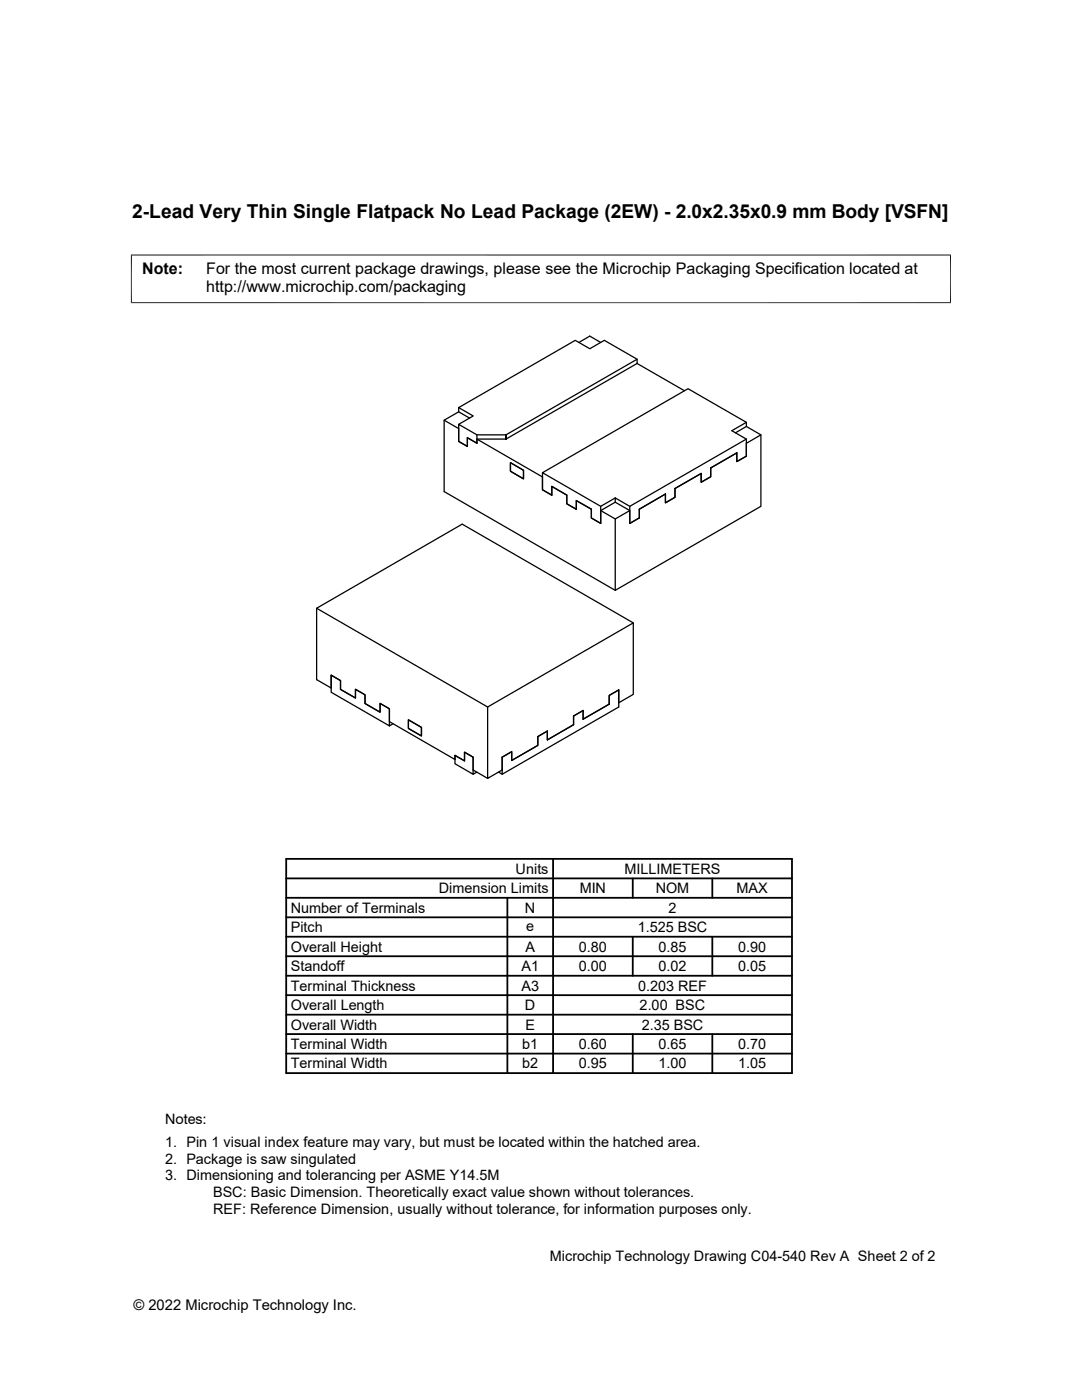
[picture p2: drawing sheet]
<svg xmlns="http://www.w3.org/2000/svg" width="216mm" height="279mm" viewBox="0 0 216 279" stroke-linecap="round" stroke-linejoin="round" font-family="sans-serif">
<defs><g id="words">
<text font-size="3.8" x="26.4" y="43.5">2-Lead Very Thin Single Flatpack No Lead Package (2EW) - 2.0x2.35x0.9 mm Body [VSFN]</text>
<g font-size="3.2">
<text x="28.4" y="54.7">Note:</text>
<text x="41.1" y="58.3">http://www.microchip.com/packaging</text>
<text x="41.1" y="54.7">For the most current package drawings, please see the Microchip Packaging Specification located at</text>
</g>
<g font-size="2.9">
<text x="87.6" y="178.3">Dimension Limits</text>
<text x="102.9" y="174.4">Units</text>
<text x="115.7" y="178.3">MIN</text>
<text x="124.6" y="174.4">MILLIMETERS</text>
<text x="130.8" y="178.3">NOM</text>
<text x="147" y="178.3">MAX</text>
<text x="58" y="182.2">Number of Terminals</text>
<text x="104.8" y="182.2">N</text>
<text x="105" y="185.8">e</text>
<text x="133.4" y="182.2">2</text>
<text x="58" y="189.9">Overall Height</text>
<text x="58" y="186">Pitch</text>
<text x="104.8" y="189.9">A</text>
<text x="115.5" y="189.9">0.80</text>
<text x="127.3" y="186">1.525 BSC</text>
<text x="131.4" y="189.9">0.85</text>
<text x="147.3" y="189.9">0.90</text>
<text x="58" y="197.7">Terminal Thickness</text>
<text x="58" y="193.8">Standoff</text>
<text x="104.1" y="193.8">A1</text>
<text x="104.1" y="197.7">A3</text>
<text x="115.5" y="193.8">0.00</text>
<text x="127.3" y="197.7">0.203 REF</text>
<text x="131.4" y="193.8">0.02</text>
<text x="147.3" y="193.8">0.05</text>
<text x="58" y="201.6">Overall Length</text>
<text x="104.7" y="201.6">D</text>
<text x="127.6" y="201.6">2.00 BSC</text>
<text x="58" y="209.4">Terminal Width</text>
<text x="58" y="205.5">Overall Width</text>
<text x="104.2" y="209.3">b1</text>
<text x="104.8" y="205.5">E</text>
<text x="115.5" y="209.4">0.60</text>
<text x="128" y="205.5">2.35 BSC</text>
<text x="131.4" y="209.4">0.65</text>
<text x="147.3" y="209.4">0.70</text>
<text x="58" y="213.2">Terminal Width</text>
<text x="104.2" y="213.2">b2</text>
<text x="115.5" y="213.2">0.95</text>
<text x="131.4" y="213.2">1.00</text>
<text x="147.3" y="213.2">1.05</text>
<text x="32.9" y="224.4">Notes:</text>
<text x="32.9" y="229">1. Pin 1 visual index feature may vary, but must be located within the hatched area.</text>
<text x="32.9" y="232.3">2. Package is saw singulated</text>
<text x="32.9" y="235.6">3. Dimensioning and tolerancing per ASME Y14.5M</text>
<text x="42.5" y="238.9">BSC: Basic Dimension. Theoretically exact value shown without tolerances.</text>
<text x="42.5" y="242.2">REF: Reference Dimension, usually without tolerance, for information purposes only.</text>
<text x="109.7" y="251.7">Microchip Technology Drawing C04-540 Rev A Sheet 2 of 2</text>
<text x="26.6" y="261.3">© 2022 Microchip Technology Inc.</text>
</g>
</g></defs>
<g fill="none" stroke="#000" stroke-width=".25">
<path d="M115.5 68.3l2.2-1.2 2.2 1.2M127.1 72.5l9.5 5.5M127.1 72.5l-26.1 15.1M127.1 72.5v-.8l-6.5-3.8-2.9 1.7-2.9-1.7-23.3 13.4 2.9 1.7-2.9 1.7M127.1 71.7l-26.1 15.1M88.6 83.9l2.9 1.6v2.6l1.8 1v-1.7l1.9 1.1v-.9h5.8M91.5 82.2l-2.9 1.7v14.2l34.2 19.7M91.5 82.2l2.2 1.2M91.5 81.3v.9M91.5 84.7l3.7 2.1v1.7l-1.9-1.1v1.7l-1.8-1zM95.2 87.6l13 7.6v2.5l1.9 1.1v-1.7l3 1.7v1.7l1.9 1.1v-1.7l3 1.7v1.8l1.9 1.1v-2.6l2.9-1.7M95.2 86.8h5.8v.8"/>
<path d="M101 87.6h.1M101.9 92.3l2.6 1.6v1.7l-2.6-1.6zM122.8 99.4l-2.9 1.6M122.8 99.4v.8M122.8 99.4l2.9 1.6v3.5M148.9 85.1l2.9 1.7M148.9 85.1v-.8l-11.6-6.7-29.1 16.7 11.7 6.7v3.5l-1.9-1.1v-1.8l-3-1.7v1.7l-1.9-1.1v-1.7l-3-1.7v1.7l-1.9-1.1v-3.4M148.9 84.3l-2.9 1.7 2.9 1.6v3.4M148.9 91l-1.9 1.1v-1.7l-5.2 3v1.7l-1.9 1.1v-1.7l-5.2 3v1.8l-1.9 1.1v-1.8l-5.2 3v1.8l-1.9 1.1M148.9 91v-2.5l2.9-1.7v14.2l-29 16.8v-14.2l2.9-1.7M148.9 87.6l-23.2 13.4M148.9 85.1l-2.2 1.3"/>
<path d="M119.9 101.9l2.9 1.7M122.8 100.2l2.9 1.7v2.6M63.2 121.4l34.1 19.7M126.4 124.3l-34.2-19.7-29 16.8v14.2l2.9 1.7v-2.6l1.8 1.1v1.8l3 1.7v-1.7l1.9 1.1v1.7l3 1.7v-1.7l1.9 1.1v2.5l13.1 7.6v-.9l1.9 1.1v-1.7l1.7 1v2.6l2.9 1.6M78.4 144.4l-.7 .5-11.6-6.7v-3.5l1.8 1.1v1.8l3 1.7v-1.7l1.9 1.1v1.7l3 1.7v-1.7l1.9 1.1v3.4M81.5 143.7l2.6 1.5v1.7l-2.6-1.5zM90.8 150.7l1.9 1.1v-1.7l1.7 1v3.4l-3.6-2.1zM95.1 154.1l-.7 .4M99.5 154.1l.7 .4 23.3-13.4v-3.4l-1.9 1.1v1.7l-5.2 3v-1.7l-2 1.1v1.7l-5.2 3.1v-1.8l-1.9 1.1v1.8l-5.2 3v-1.8l-1.9 1.1v3.4M123.5 140.3l2.9-1.7v-14.3l-29.1 16.8v14.2l2.9-1.6"/>
</g>
<path d="M26.1 50.9h163.7M26.2 50.8v9.7M189.7 50.8v9.7M26.1 60.4h163.7" fill="none" stroke="#000" stroke-width=".2"/>
<g fill="none" stroke="#000" stroke-width=".36">
<path d="M57.1 179.2h100.9M57.1 175.3h100.9M57.1 171.4h100.9v42.8h-100.9zM101.2 179.2v35M110.4 171.4v42.8M126.3 175.3v3.9M142.1 175.3v3.9M57.1 190.8h100.9M57.1 186.9h100.9M57.1 183.1h100.9M57.1 198.6h100.9M57.1 194.7h100.9"/>
<path d="M126.3 186.9v7.8M142.1 186.9v7.8M57.1 210.3h100.9M57.1 202.5h100.9M57.1 206.4h100.9M126.3 206.4v7.8M142.1 206.4v7.8"/>
</g>
<use href="#words"/>
</svg>
